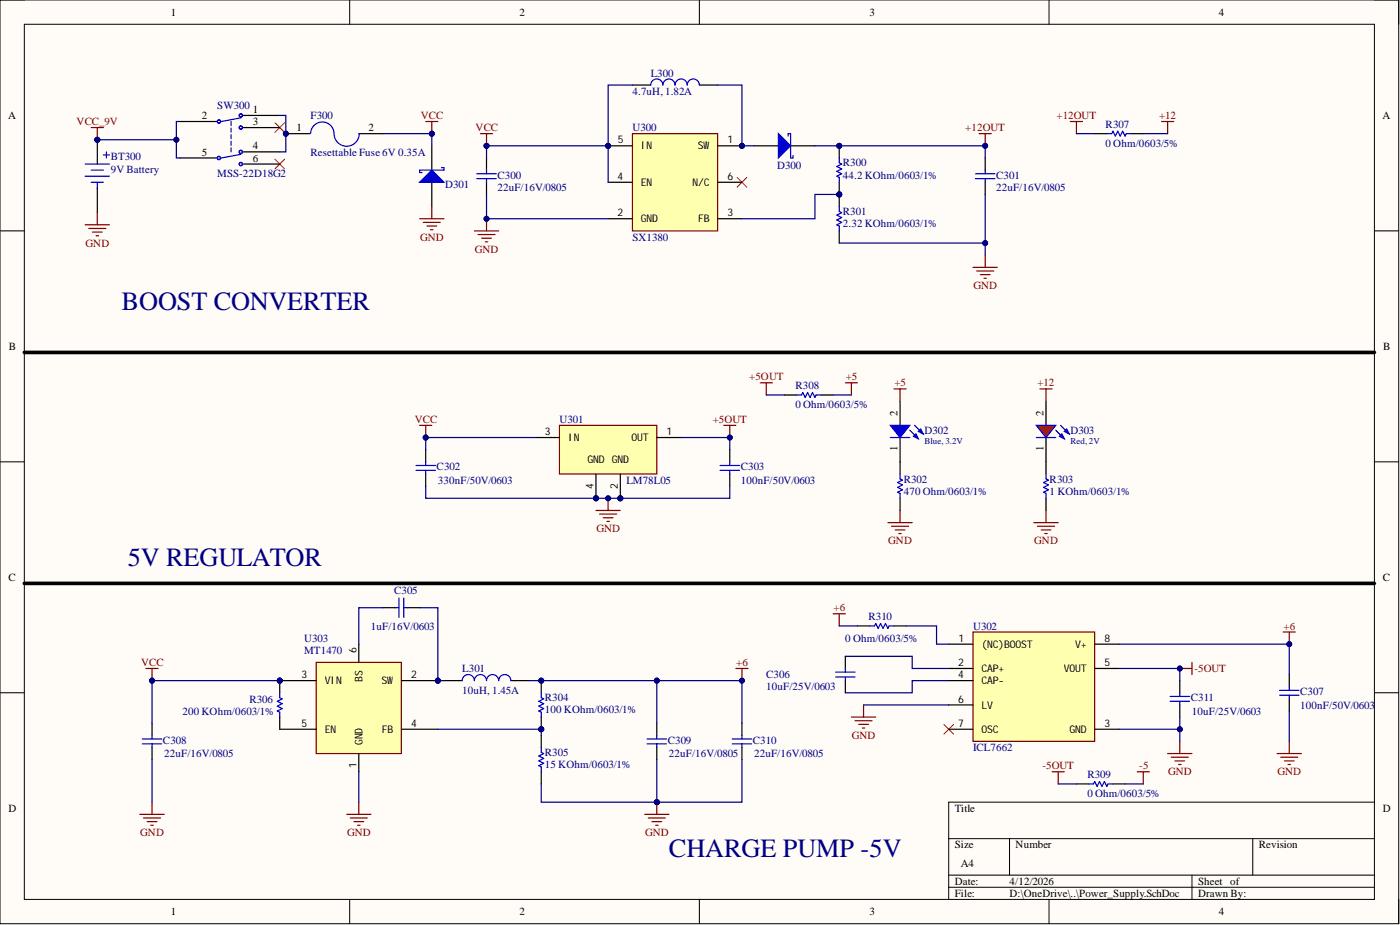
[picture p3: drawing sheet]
<svg xmlns="http://www.w3.org/2000/svg" width="292mm" height="193mm" viewBox="0 0 292 193" stroke-linecap="round" stroke-linejoin="round" font-family="sans-serif">
<defs><g id="words">
<g font-size="5.5" fill="#000080">
<text x="25.4" y="64.7">BOOST CONVERTER</text>
<text x="26.6" y="118">5V REGULATOR</text>
<text x="139.6" y="178.8">CHARGE PUMP -5V</text>
</g>
<g font-size="2.3">
<text x="35.6" y="3.3">1</text>
<text x="108.4" y="3.3">2</text>
<text x="181.4" y="3.3">3</text>
<text x="254.3" y="3.3">4</text>
<text x="52.8" y="23.6">1</text>
<text x="1.7" y="24.8">A</text>
<text x="42.1" y="24.8">2</text>
<text x="52.8" y="26.1">3</text>
<text x="61.8" y="27.4">1</text>
<text x="76.9" y="27.4">2</text>
<text x="288.5" y="24.8">A</text>
<text x="42.1" y="32.4">5</text>
<text x="52.8" y="31.2">4</text>
<text x="52.8" y="33.7">6</text>
<text x="1.9" y="73">B</text>
<text x="288.6" y="73">B</text>
<text x="187.3" y="86.7" transform="rotate(-90 187.3 86.7)">2</text>
<text x="217.7" y="86.7" transform="rotate(-90 217.7 86.7)">2</text>
<text x="187.3" y="94.2" transform="rotate(-90 187.3 94.2)">1</text>
<text x="217.7" y="94.2" transform="rotate(-90 217.7 94.2)">1</text>
<text x="1.8" y="121.2">C</text>
<text x="288.5" y="121.2">C</text>
<text x="1.8" y="169.4">D</text>
<text x="199.2" y="169.4">Title</text>
<text x="288.5" y="169.4">D</text>
<text x="199.2" y="177">Size</text>
<text x="211.9" y="177">Number</text>
<text x="262.7" y="177">Revision</text>
<text x="199.2" y="184.6">Date:</text>
<text x="200.5" y="180.8">A4</text>
<text x="210.6" y="184.6">4/12/2026</text>
<text x="250" y="184.6">Sheet of</text>
<text x="35.6" y="190.9">1</text>
<text x="108.4" y="190.9">2</text>
<text x="181.4" y="190.9">3</text>
<text x="199.2" y="187.1">File:</text>
<text x="210.6" y="187.1">D:\OneDrive\..\Power_Supply.SchDoc</text>
<text x="250" y="187.1">Drawn By:</text>
<text x="254.3" y="190.9">4</text>
</g>
<g font-size="2.3" fill="#000080">
<text x="135.8" y="16">L300</text>
<text x="45.3" y="22.8">SW300</text>
<text x="132" y="19.8">4.7uH, 1.82A</text>
<text x="64.8" y="24.9">F300</text>
<text x="132" y="27.4">U300</text>
<text x="230.7" y="26.6">R307</text>
<text x="23.1" y="36">9V Battery</text>
<text x="23.1" y="33.5">BT300</text>
<text x="64.8" y="32.5">Resettable Fuse 6V 0.35A</text>
<text x="162.2" y="35.2">D300</text>
<text x="175.9" y="34.7">R300</text>
<text x="230.7" y="30.7">0 Ohm/0603/5%</text>
<text x="45.3" y="37">MSS-22D18G2</text>
<text x="92.9" y="39.3">D301</text>
<text x="103.8" y="39.8">22uF/16V/0805</text>
<text x="103.8" y="37.3">C300</text>
<text x="175.9" y="37.3">44.2 KOhm/0603/1%</text>
<text x="207.8" y="39.8">22uF/16V/0805</text>
<text x="207.8" y="37.3">C301</text>
<text x="175.9" y="47.4">2.32 KOhm/0603/1%</text>
<text x="175.9" y="44.9">R301</text>
<text x="132" y="50.2">SX1380</text>
<text x="166" y="81.1">R308</text>
<text x="116.7" y="88.2">U301</text>
<text x="166" y="85.2">0 Ohm/0603/5%</text>
<text x="192.9" y="90.5">D302</text>
<text x="223.3" y="90.5">D303</text>
<text x="91.1" y="98.1">C302</text>
<text x="91.4" y="100.9">330nF/50V/0603</text>
<text x="130.7" y="100.9">LM78L05</text>
<text x="154.5" y="100.9">100nF/50V/0603</text>
<text x="154.5" y="98.1">C303</text>
<text x="188.6" y="100.7">R302</text>
<text x="219" y="100.7">R303</text>
<text x="188.6" y="103.2">470 Ohm/0603/1%</text>
<text x="219" y="103.2">1 KOhm/0603/1%</text>
<text x="82.2" y="124">C305</text>
<text x="77.4" y="131.3">1uF/16V/0603</text>
<text x="181.2" y="129.3">R310</text>
<text x="203" y="131.3">U302</text>
<text x="63.4" y="136.4">MT1470</text>
<text x="63.4" y="133.9">U303</text>
<text x="176.4" y="133.9">0 Ohm/0603/5%</text>
<text x="96.4" y="140.2">L301</text>
<text x="159.9" y="141.5">C306</text>
<text x="38.1" y="149.1">200 KOhm/0603/1%</text>
<text x="52" y="146.6">R306</text>
<text x="96.4" y="144.8">10uH, 1.45A</text>
<text x="113.7" y="148.8">100 KOhm/0603/1%</text>
<text x="113.7" y="146.3">R304</text>
<text x="159.9" y="144">10uF/25V/0603</text>
<text x="248.4" y="146.3">C311</text>
<text x="248.7" y="149.1">10uF/25V/0603</text>
<text x="271.3" y="147.8">100nF/50V/0603</text>
<text x="271.3" y="145">C307</text>
<text x="34" y="155.2">C308</text>
<text x="139.3" y="155.2">C309</text>
<text x="157.1" y="155.2">C310</text>
<text x="34.3" y="158">22uF/16V/0805</text>
<text x="113.7" y="160.2">15 KOhm/0603/1%</text>
<text x="113.7" y="157.7">R305</text>
<text x="139.6" y="158">22uF/16V/0805</text>
<text x="157.3" y="158">22uF/16V/0805</text>
<text x="203" y="156.7">ICL7662</text>
<text x="226.9" y="166.3">0 Ohm/0603/5%</text>
<text x="226.9" y="162.3">R309</text>
</g>
<g font-size="2.3" fill="#800000">
<text x="16" y="26.1">VCC_9V</text>
<text x="87.8" y="24.8">VCC</text>
<text x="99.2" y="27.4">VCC</text>
<text x="201.4" y="27.4">+12OUT</text>
<text x="220.4" y="24.8">+12OUT</text>
<text x="241.8" y="24.8">+12</text>
<text x="17.8" y="51.5">GND</text>
<text x="87.6" y="50.2">GND</text>
<text x="99.1" y="52.7">GND</text>
<text x="203.1" y="60.3">GND</text>
<text x="156.3" y="79.4">+5OUT</text>
<text x="176.5" y="79.4">+5</text>
<text x="186.6" y="80.6">+5</text>
<text x="216.5" y="80.6">+12</text>
<text x="86.5" y="88.2">VCC</text>
<text x="148.7" y="88.2">+5OUT</text>
<text x="124.4" y="111.1">GND</text>
<text x="185.3" y="113.6">GND</text>
<text x="215.8" y="113.6">GND</text>
<text x="173.9" y="127.5">+6</text>
<text x="267.8" y="131.3">+6</text>
<text x="29.4" y="138.9">VCC</text>
<text x="153.6" y="138.9">+6</text>
<text x="249.2" y="140.2">-5OUT</text>
<text x="177.7" y="154.2">GND</text>
<text x="217.5" y="160.5">-5OUT</text>
<text x="237.7" y="160.5">-5</text>
<text x="243.7" y="161.8">GND</text>
<text x="266.5" y="161.8">GND</text>
<text x="29.3" y="174.4">GND</text>
<text x="72.4" y="174.4">GND</text>
<text x="134.6" y="174.4">GND</text>
</g>
<g font-size="2.2">
<text x="128.9" y="29.9">5</text>
<text x="151.8" y="29.9">1</text>
<text x="133.7" y="31.2">IN</text>
<text x="145.6" y="31.2">SW</text>
<text x="128.8" y="37.5">4</text>
<text x="133.7" y="38.8">EN</text>
<text x="144.5" y="38.8">N/C</text>
<text x="151.8" y="37.5">6</text>
<text x="128.8" y="45.1">2</text>
<text x="133.7" y="46.4">GND</text>
<text x="145.7" y="46.4">FB</text>
<text x="151.8" y="45.1">3</text>
<text x="113.7" y="90.8">3</text>
<text x="118.5" y="92">IN</text>
<text x="131.8" y="92">OUT</text>
<text x="139.1" y="90.8">1</text>
<text x="122.6" y="96.6">GND GND</text>
<text x="123.8" y="102" transform="rotate(-90 123.8 102)">4</text>
<text x="128.9" y="102" transform="rotate(-90 128.9 102)">2</text>
<text x="74.4" y="136.2" transform="rotate(-90 74.4 136.2)">6</text>
<text x="200" y="133.9">1</text>
<text x="204.8" y="135.1">(NC)BOOST</text>
<text x="224.3" y="135.1">V+</text>
<text x="230.4" y="133.9">8</text>
<text x="62.9" y="141.5">3</text>
<text x="67.8" y="142.8">VIN</text>
<text x="75.6" y="142.2" transform="rotate(-90 75.6 142.2)">BS</text>
<text x="79.6" y="142.8">SW</text>
<text x="85.8" y="141.5">2</text>
<text x="199.9" y="138.9">2</text>
<text x="199.9" y="141.5">4</text>
<text x="204.8" y="140.2">CAP+</text>
<text x="204.8" y="142.8">CAP-</text>
<text x="222" y="140.2">VOUT</text>
<text x="230.4" y="138.9">5</text>
<text x="199.9" y="146.6">6</text>
<text x="204.8" y="147.8">LV</text>
<text x="62.9" y="151.6">5</text>
<text x="67.8" y="152.9">EN</text>
<text x="75.6" y="155.4" transform="rotate(-90 75.6 155.4)">GND</text>
<text x="79.7" y="152.9">FB</text>
<text x="85.8" y="151.6">4</text>
<text x="199.9" y="151.6">7</text>
<text x="204.8" y="152.9">OSC</text>
<text x="223.1" y="152.9">GND</text>
<text x="230.4" y="151.6">3</text>
<text x="74.4" y="160.2" transform="rotate(-90 74.4 160.2)">1</text>
</g>
<g font-size="1.9" fill="#000080">
<text x="192.9" y="92.6">Blue, 3.2V</text>
<text x="223.3" y="92.6">Red, 2V</text>
</g>
</g></defs>
<path d="M0 0h291.8v192.7h-291.8z" fill-rule="evenodd" fill="#fffcf8"/>
<path d="M0 0h291.8v192.7h-291.8z" fill="none" stroke="#000" stroke-width=".21"/>
<path d="M5.1 5.1h281.7v182.5h-281.7z" fill-rule="evenodd" fill="#fffcf8"/>
<g fill="none" stroke="#000" stroke-width=".21">
<path d="M0 0h5.1M73 0v5.1M145.9 0v5.1M218.9 0v5.1M286.8 0h5v5.1M5.1 5.1h281.7v182.5h-281.7zM0 48.2h5.1M286.8 48.2h5M0 96.3h5.1M286.8 96.3h5M0 144.5h5.1M286.8 144.5h5"/>
<path d="M197.9 175h88.9M210.6 175v7.6M261.4 175v7.6M286.8 167.3h-88.9v20.3M73 187.6v5.1M145.9 187.6v5.1M197.9 182.6h88.9M197.9 185.1h88.9M218.9 187.6v5.1M248.7 182.6v5M291.8 187.6v5.1"/>
</g>
<path d="M187.8 83.7v5M187.8 91.3v5" fill="none" stroke="#000" stroke-width=".25"/>
<path d="M185.8 88.7h4l-2 2.6z" fill="#00f"/>
<path d="M185.8 88.7h4l-2 2.6zM185.8 91.3h4M189.8 89.8l1.8 1.7M190.8 88.7l1.8 1.8" fill="none" stroke="#00f" stroke-width=".25"/>
<path d="M191.6 90l.5-.5 .5 1z" fill="#00f"/>
<path d="M191.6 90l.5-.5 .5 1z" fill="none" stroke="#00f" stroke-width=".25"/>
<path d="M190.6 91l.5-.5 .5 1z" fill="#00f"/>
<path d="M187.8 98.9v1l.5 .3-1 .5 1 .5-1 .5 1 .5-1 .5 .5 .2v1.1M190.6 91l.5-.5 .5 1z" fill="none" stroke="#00f" stroke-width=".25"/>
<g fill="none" stroke="#800000" stroke-width=".25">
<path d="M186.5 81.1h2.6M187.8 81.1v2.6M217 81.1h2.5M218.2 81.1v2.6M185.3 109h5M186 109.8h3.6M186.8 110.5h2M187.5 111.3h.5M187.8 106.5v2.5M215.7 109h5.1M216.5 109.8h3.5M217.2 110.5h2.1"/>
<path d="M218 111.3h.5M218.2 106.5v2.5"/>
</g>
<path d="M187.8 96.3v2.6M218.2 83.7v5M218.2 91.3v5M187.8 104v2.5" fill="none" stroke="#000" stroke-width=".25"/>
<path d="M216.2 88.7h4.1l-2.1 2.6z" fill="#f00"/>
<path d="M216.2 88.7h4.1l-2.1 2.6zM216.2 91.3h4.1M220.3 89.8l1.7 1.7M221.3 88.7l1.8 1.8" fill="none" stroke="#00f" stroke-width=".25"/>
<path d="M222 90l.6-.5 .5 1z" fill="#00f"/>
<path d="M222 90l.6-.5 .5 1z" fill="none" stroke="#00f" stroke-width=".25"/>
<path d="M221 91l.5-.5 .5 1z" fill="#00f"/>
<path d="M218.2 98.9v1l.6 .3-1.1 .5 1.1 .5-1.1 .5 1.1 .5-1.1 .5 .5 .2v1.1M221 91l.5-.5 .5 1z" fill="none" stroke="#00f" stroke-width=".25"/>
<path d="M218.2 96.3v2.6M218.2 104v2.5" fill="none" stroke="#000" stroke-width=".25"/>
<path d="M246.2 139.5h2.5M248.7 138.2v2.5M177.6 149.6h5.1M178.4 150.4h3.6M179.2 151.1h2M179.9 151.9h.5M180.2 147.1v2.5M243.6 157.2h5.1M244.4 158h3.5M245.1 158.7h2.1M245.9 159.5h.5M246.2 154.7v2.5" fill="none" stroke="#800000" stroke-width=".25"/>
<path d="M196.9 151.1l2.1 2M199 151.1l-2.1 2" fill="none" stroke="#f00" stroke-width=".21"/>
<circle cx="246.2" cy="139.5" r=".51" fill="#000080"/>
<circle cx="246.2" cy="139.5" r=".51" fill="none" stroke="#000080" stroke-width=".21"/>
<path d="M5.1 73.5h281.7M5.1 121.7h281.7" fill="none" stroke="#000" stroke-width=".76"/>
<path d="M135.8 17.7a1.27 1.27 0 0 1 1.2-1.2 1.27 1.27 0 0 1 1.3 1.2 1.27 1.27 0 0 1 1.3-1.2 1.27 1.27 0 0 1 1.2 1.2 1.27 1.27 0 0 1 1.3-1.2 1.27 1.27 0 0 1 1.3 1.2 1.27 1.27 0 0 1 1.2-1.2 1.27 1.27 0 0 1 1.3 1.2" fill="none" stroke="#00f" stroke-width=".25"/>
<path d="M132 17.7h3.8M145.9 17.7h3.8M157.3 30.4h5.1M165 30.4h5" fill="none" stroke="#000" stroke-width=".25"/>
<path d="M153.8 37l2 2M155.8 37l-2 2" fill="none" stroke="#f00" stroke-width=".21"/>
<path d="M162.4 27.9l2.6 2.5-2.6 2.6z" fill="#00f"/>
<path d="M162.4 27.9l2.6 2.5-2.6 2.6zM164.4 28.4v-.5h.6v5.1h.5v-.6" fill="none" stroke="#00f" stroke-width=".25"/>
<path d="M99 48.2h5M99.7 48.9h3.6M100.5 49.7h2M101.3 50.5h.5M101.5 45.6v2.6" fill="none" stroke="#800000" stroke-width=".25"/>
<circle cx="101.5" cy="45.6" r=".51" fill="#000080"/>
<circle cx="101.5" cy="45.6" r=".51" fill="none" stroke="#000080" stroke-width=".21"/>
<path d="M203 55.8h5.1M203.8 56.5h3.5M204.5 57.3h2.1M205.3 58.1h.5M205.6 53.2v2.6" fill="none" stroke="#800000" stroke-width=".25"/>
<circle cx="175.1" cy="40.6" r=".51" fill="#000080"/>
<circle cx="175.1" cy="40.6" r=".51" fill="none" stroke="#000080" stroke-width=".21"/>
<path d="M175.1 40.6v2.5" fill="none" stroke="#000" stroke-width=".25"/>
<circle cx="175.1" cy="40.6" r=".51" fill="#000080"/>
<circle cx="175.1" cy="40.6" r=".51" fill="none" stroke="#000080" stroke-width=".21"/>
<path d="M175.1 48.2v2.5" fill="none" stroke="#000" stroke-width=".25"/>
<path d="M175.1 43.1v1l.5 .3-1 .5 1 .5-1 .5 1 .5-1 .5 .5 .3v1" fill="none" stroke="#00f" stroke-width=".25"/>
<circle cx="175.1" cy="30.4" r=".51" fill="#000080"/>
<circle cx="175.1" cy="30.4" r=".51" fill="none" stroke="#000080" stroke-width=".21"/>
<circle cx="175.1" cy="40.6" r=".51" fill="#000080"/>
<circle cx="175.1" cy="40.6" r=".51" fill="none" stroke="#000080" stroke-width=".21"/>
<path d="M175.1 30.4v2.6" fill="none" stroke="#000" stroke-width=".25"/>
<circle cx="175.1" cy="30.4" r=".51" fill="#000080"/>
<circle cx="175.1" cy="30.4" r=".51" fill="none" stroke="#000080" stroke-width=".21"/>
<path d="M175.1 38v2.6" fill="none" stroke="#000" stroke-width=".25"/>
<circle cx="175.1" cy="40.6" r=".51" fill="#000080"/>
<circle cx="175.1" cy="40.6" r=".51" fill="none" stroke="#000080" stroke-width=".21"/>
<path d="M175.1 33v1l.5 .2-1 .5 1 .5-1 .5 1 .6-1 .5 .5 .2v1" fill="none" stroke="#00f" stroke-width=".25"/>
<circle cx="20.3" cy="29.2" r=".51" fill="#000080"/>
<circle cx="20.3" cy="29.2" r=".51" fill="none" stroke="#000080" stroke-width=".21"/>
<path d="M17.8 34.2h5M17.8 36.8h5M19 35.5h2.6M19 38h2.6M20.3 38v1.3M21.6 32.3h1.2M22.2 31.7v1.3" fill="none" stroke="#00f" stroke-width=".25"/>
<path d="M20.3 29.2v5" fill="none" stroke="#000" stroke-width=".25"/>
<circle cx="20.3" cy="29.2" r=".51" fill="#000080"/>
<circle cx="20.3" cy="29.2" r=".51" fill="none" stroke="#000080" stroke-width=".21"/>
<path d="M20.3 39.3v5.1" fill="none" stroke="#000" stroke-width=".25"/>
<path d="M19 26.6h2.6M20.3 26.6v2.6M17.8 46.9h5M18.5 47.7h3.6M19.3 48.4h2M20 49.2h.6M20.3 44.4v2.5" fill="none" stroke="#800000" stroke-width=".25"/>
<circle cx="20.3" cy="29.2" r=".51" fill="#000080"/>
<circle cx="20.3" cy="29.2" r=".51" fill="none" stroke="#000080" stroke-width=".21"/>
<path d="M100.2 27.9h2.6M101.5 27.9v2.5" fill="none" stroke="#800000" stroke-width=".25"/>
<circle cx="101.5" cy="30.4" r=".51" fill="#000080"/>
<circle cx="101.5" cy="30.4" r=".51" fill="none" stroke="#000080" stroke-width=".21"/>
<path d="M30.5 139.5h2.5M31.7 139.5v2.5" fill="none" stroke="#800000" stroke-width=".25"/>
<circle cx="31.7" cy="142" r=".51" fill="#000080"/>
<circle cx="31.7" cy="142" r=".51" fill="none" stroke="#000080" stroke-width=".21"/>
<path d="M79.9 126.8h2.6M85 126.8h2.6M31.7 150.9v2.5M31.7 155.9v2.6M92.6 142h3.8M106.6 142h3.8M137 150.9v2.5M137 155.9v2.6M154.8 150.9v2.5M154.8 155.9v2.6" fill="none" stroke="#000" stroke-width=".25"/>
<g fill="none" stroke="#00f" stroke-width=".25">
<path d="M82.5 126.8h.7M83.2 124.7v4.1M84.3 124.7v4.1M84.3 126.8h.7M29.7 154.2h4.1M29.7 155.2h4.1M31.7 153.4v.8M31.7 155.2v.7M96.4 142a1.27 1.27 0 0 1 1.3-1.3 1.27 1.27 0 0 1 1.3 1.3 1.27 1.27 0 0 1 1.2-1.3 1.27 1.27 0 0 1 1.3 1.3 1.27 1.27 0 0 1 1.3-1.3 1.27 1.27 0 0 1 1.2 1.3 1.27 1.27 0 0 1 1.3-1.3 1.27 1.27 0 0 1 1.3 1.3M135 154.2h4.1M135 155.2h4.1M137 153.4v.8"/>
<path d="M137 155.2v.7M152.8 154.2h4M152.8 155.2h4M154.8 153.4v.8M154.8 155.2v.7"/>
</g>
<g fill="none" stroke="#800000" stroke-width=".25">
<path d="M29.2 169.9h5.1M29.9 170.6h3.6M30.7 171.4h2M31.5 172.2h.5M31.7 167.3v2.6M72.3 169.9h5.1M73.1 170.6h3.5M73.8 171.4h2.1M74.6 172.2h.5M74.9 167.3v2.6M134.5 169.9h5.1M135.3 170.6h3.5"/>
<path d="M136 171.4h2.1M136.8 172.2h.5M137 167.3v2.6"/>
</g>
<circle cx="137" cy="167.3" r=".51" fill="#000080"/>
<circle cx="137" cy="167.3" r=".51" fill="none" stroke="#000080" stroke-width=".21"/>
<circle cx="112.9" cy="142" r=".51" fill="#000080"/>
<circle cx="112.9" cy="142" r=".51" fill="none" stroke="#000080" stroke-width=".21"/>
<circle cx="112.9" cy="152.1" r=".51" fill="#000080"/>
<circle cx="112.9" cy="152.1" r=".51" fill="none" stroke="#000080" stroke-width=".21"/>
<path d="M112.9 142v2.5" fill="none" stroke="#000" stroke-width=".25"/>
<circle cx="112.9" cy="142" r=".51" fill="#000080"/>
<circle cx="112.9" cy="142" r=".51" fill="none" stroke="#000080" stroke-width=".21"/>
<path d="M112.9 149.6v2.5" fill="none" stroke="#000" stroke-width=".25"/>
<circle cx="112.9" cy="152.1" r=".51" fill="#000080"/>
<circle cx="112.9" cy="152.1" r=".51" fill="none" stroke="#000080" stroke-width=".21"/>
<path d="M112.9 144.5v1l.5 .3-1 .5 1 .5-1 .5 1 .5-1 .5 .5 .3v1M112.9 155.9v1.1l.5 .2-1 .5 1 .5-1 .5 1 .5-1 .5 .5 .3v1" fill="none" stroke="#00f" stroke-width=".25"/>
<path d="M112.9 153.4v2.5M112.9 161v2.5" fill="none" stroke="#000" stroke-width=".25"/>
<path d="M153.5 139.5h2.6M154.8 139.5v2.5" fill="none" stroke="#800000" stroke-width=".25"/>
<circle cx="154.8" cy="142" r=".51" fill="#000080"/>
<circle cx="154.8" cy="142" r=".51" fill="none" stroke="#000080" stroke-width=".21"/>
<path d="M267.7 131.8h2.6M269 131.8v2.6" fill="none" stroke="#800000" stroke-width=".25"/>
<circle cx="269" cy="134.4" r=".51" fill="#000080"/>
<circle cx="269" cy="134.4" r=".51" fill="none" stroke="#000080" stroke-width=".21"/>
<path d="M90.1 30.4v5.1M90.1 38v5.1" fill="none" stroke="#000" stroke-width=".25"/>
<path d="M87.6 38l2.5-2.5 2.5 2.5z" fill="#00f"/>
<path d="M87.6 38l2.5-2.5 2.5 2.5zM92.1 35h.5v.5h-5v.5h.5" fill="none" stroke="#00f" stroke-width=".25"/>
<path d="M87.6 45.6h5M88.3 46.4h3.6M89.1 47.2h2M89.8 47.9h.5M90.1 43.1v2.5" fill="none" stroke="#800000" stroke-width=".25"/>
<circle cx="58.4" cy="142" r=".51" fill="#000080"/>
<circle cx="58.4" cy="142" r=".51" fill="none" stroke="#000080" stroke-width=".21"/>
<path d="M58.4 142v2.5" fill="none" stroke="#000" stroke-width=".25"/>
<circle cx="58.4" cy="142" r=".51" fill="#000080"/>
<circle cx="58.4" cy="142" r=".51" fill="none" stroke="#000080" stroke-width=".21"/>
<path d="M176.4 136.9v2.6M58.4 149.6v2.5M176.4 142v2.5M246.2 142v2.5M246.2 147.1v2.5M269 140.7v2.6M269 145.8v2.5" fill="none" stroke="#000" stroke-width=".25"/>
<g fill="none" stroke="#00f" stroke-width=".25">
<path d="M176.4 139.5v.7M58.4 144.5v1l.5 .3-1 .5 1 .5-1 .5 1 .5-1 .5 .5 .3v1M174.3 140.2h4.1M174.3 141.2h4.1M176.4 141.2v.8M244.1 145.3h4.1M244.1 146.3h4.1M246.2 144.5v.8M246.2 146.3v.8M267 145h4M267 144h4M269 143.3v.7"/>
<path d="M269 145v.8"/>
</g>
<path d="M266.5 157.2h5M267.2 158h3.6M268 158.7h2M268.7 159.5h.6M269 154.7v2.5" fill="none" stroke="#800000" stroke-width=".25"/>
<path d="M57.4 25.6l2 2M57.4 33.2l2 2M59.4 25.6l-2 2M59.4 33.2l-2 2" fill="none" stroke="#f00" stroke-width=".21"/>
<circle cx="129.4" cy="104" r=".51" fill="#000080"/>
<circle cx="129.4" cy="104" r=".51" fill="none" stroke="#000080" stroke-width=".21"/>
<circle cx="124.3" cy="104" r=".51" fill="#000080"/>
<circle cx="124.3" cy="104" r=".51" fill="none" stroke="#000080" stroke-width=".21"/>
<path d="M116.7 88.7h20.3v10.2h-20.3z" fill-rule="evenodd" fill="#ffffb0"/>
<path d="M116.7 88.7h20.3v10.2h-20.3z" fill="none" stroke="#800000" stroke-width=".25"/>
<path d="M111.7 91.3h5M129.4 98.9v5.1M137 91.3h5.1" fill="none" stroke="#000" stroke-width=".25"/>
<circle cx="129.4" cy="104" r=".51" fill="#000080"/>
<circle cx="129.4" cy="104" r=".51" fill="none" stroke="#000080" stroke-width=".21"/>
<path d="M124.3 98.9v5.1" fill="none" stroke="#000" stroke-width=".25"/>
<circle cx="124.3" cy="104" r=".51" fill="#000080"/>
<circle cx="124.3" cy="104" r=".51" fill="none" stroke="#000080" stroke-width=".21"/>
<path d="M87.6 88.7h2.5M88.8 88.7v2.6" fill="none" stroke="#800000" stroke-width=".25"/>
<circle cx="88.8" cy="91.3" r=".51" fill="#000080"/>
<circle cx="88.8" cy="91.3" r=".51" fill="none" stroke="#000080" stroke-width=".21"/>
<path d="M88.8 93.8v2.5M88.8 98.9v2.5M152.3 93.8v2.5M152.3 98.9v2.5" fill="none" stroke="#000" stroke-width=".25"/>
<path d="M86.8 97.1h4M86.8 98.1h4M88.8 96.3v.8M88.8 98.1v.8M150.2 97.1h4.1M150.2 98.1h4.1M152.3 96.3v.8M152.3 98.1v.8" fill="none" stroke="#00f" stroke-width=".25"/>
<path d="M124.3 106.5h5.1M125.1 107.3h3.6M125.9 108h2M126.6 108.8h.5M126.9 104v2.5" fill="none" stroke="#800000" stroke-width=".25"/>
<circle cx="126.9" cy="104" r=".51" fill="#000080"/>
<circle cx="126.9" cy="104" r=".51" fill="none" stroke="#000080" stroke-width=".21"/>
<path d="M158.6 79.9h2.5M159.9 79.9v2.5M176.4 79.9h2.5M177.6 79.9v2.5M151 88.7h2.5M152.3 88.7v2.6" fill="none" stroke="#800000" stroke-width=".25"/>
<circle cx="152.3" cy="91.3" r=".51" fill="#000080"/>
<circle cx="152.3" cy="91.3" r=".51" fill="none" stroke="#000080" stroke-width=".21"/>
<path d="M204.3 27.9h2.5M205.6 27.9v2.5M223.3 25.3h2.6M224.6 25.3v2.6M242.4 25.3h2.5M243.6 25.3v2.6M219.5 161h2.5M220.8 161v2.5M237.3 161h2.5M238.5 161v2.5" fill="none" stroke="#800000" stroke-width=".25"/>
<circle cx="205.6" cy="30.4" r=".51" fill="#000080"/>
<circle cx="205.6" cy="30.4" r=".51" fill="none" stroke="#000080" stroke-width=".21"/>
<circle cx="126.9" cy="30.4" r=".51" fill="#000080"/>
<circle cx="126.9" cy="30.4" r=".51" fill="none" stroke="#000080" stroke-width=".21"/>
<circle cx="154.8" cy="30.4" r=".51" fill="#000080"/>
<circle cx="154.8" cy="30.4" r=".51" fill="none" stroke="#000080" stroke-width=".21"/>
<path d="M132 27.9h17.7v20.3h-17.7z" fill-rule="evenodd" fill="#ffffb0"/>
<path d="M132 27.9h17.7v20.3h-17.7z" fill="none" stroke="#800000" stroke-width=".25"/>
<path d="M126.9 30.4h5.1" fill="none" stroke="#000" stroke-width=".25"/>
<circle cx="126.9" cy="30.4" r=".51" fill="#000080"/>
<circle cx="126.9" cy="30.4" r=".51" fill="none" stroke="#000080" stroke-width=".21"/>
<path d="M126.9 38h5.1M149.7 30.4h5.1M126.9 45.6h5.1" fill="none" stroke="#000" stroke-width=".25"/>
<circle cx="154.8" cy="30.4" r=".51" fill="#000080"/>
<circle cx="154.8" cy="30.4" r=".51" fill="none" stroke="#000080" stroke-width=".21"/>
<path d="M149.7 38h5.1M149.7 45.6h5.1" fill="none" stroke="#000" stroke-width=".25"/>
<path d="M203 131.8h25.4v22.9h-25.4z" fill-rule="evenodd" fill="#ffffb0"/>
<path d="M203 131.8h25.4v22.9h-25.4z" fill="none" stroke="#800000" stroke-width=".25"/>
<path d="M197.9 134.4h5.1M197.9 139.5h5.1M228.4 134.4h5.1M228.4 139.5h5.1M197.9 142h5.1M197.9 147.1h5.1M197.9 152.1h5.1M228.4 152.1h5.1" fill="none" stroke="#000" stroke-width=".25"/>
<circle cx="91.4" cy="142" r=".51" fill="#000080"/>
<circle cx="91.4" cy="142" r=".51" fill="none" stroke="#000080" stroke-width=".21"/>
<circle cx="58.4" cy="142" r=".51" fill="#000080"/>
<circle cx="58.4" cy="142" r=".51" fill="none" stroke="#000080" stroke-width=".21"/>
<path d="M66 138.2h17.7v19h-17.7z" fill-rule="evenodd" fill="#ffffb0"/>
<path d="M66 138.2h17.7v19h-17.7z" fill="none" stroke="#800000" stroke-width=".25"/>
<path d="M74.9 157.2v3.8M83.7 142h7.7" fill="none" stroke="#000" stroke-width=".25"/>
<circle cx="91.4" cy="142" r=".51" fill="#000080"/>
<circle cx="91.4" cy="142" r=".51" fill="none" stroke="#000080" stroke-width=".21"/>
<path d="M58.4 142h7.6" fill="none" stroke="#000" stroke-width=".25"/>
<circle cx="58.4" cy="142" r=".51" fill="#000080"/>
<circle cx="58.4" cy="142" r=".51" fill="none" stroke="#000080" stroke-width=".21"/>
<path d="M74.9 134.4v3.8M58.4 152.1h7.6M83.7 152.1h7.7" fill="none" stroke="#000" stroke-width=".25"/>
<path d="M88.8 25.3h2.6M90.1 25.3v2.6" fill="none" stroke="#800000" stroke-width=".25"/>
<circle cx="90.1" cy="27.9" r=".51" fill="#000080"/>
<circle cx="90.1" cy="27.9" r=".51" fill="none" stroke="#000080" stroke-width=".21"/>
<path d="M228.4 27.9h2.5M236 27.9h2.5M163.7 82.4h2.5M171.3 82.4h2.5M224.6 163.5h2.5M232.2 163.5h2.5" fill="none" stroke="#000" stroke-width=".25"/>
<path d="M230.9 27.9h1l.3-.5 .5 1 .5-1 .5 1 .5-1 .5 1 .3-.5h1M166.2 82.4h1l.3-.5 .5 1 .5-1 .5 1 .5-1 .5 1 .3-.5h1M227.1 163.5h1l.3-.5 .5 1.1 .5-1.1 .5 1.1 .5-1.1 .5 1.1 .3-.6h1" fill="none" stroke="#00f" stroke-width=".25"/>
<circle cx="59.6" cy="27.9" r=".51" fill="#000080"/>
<circle cx="59.6" cy="27.9" r=".51" fill="none" stroke="#000080" stroke-width=".21"/>
<path d="M59.6 27.9h5.1" fill="none" stroke="#000" stroke-width=".25"/>
<circle cx="59.6" cy="27.9" r=".51" fill="#000080"/>
<circle cx="59.6" cy="27.9" r=".51" fill="none" stroke="#000080" stroke-width=".21"/>
<g fill="none" stroke="#000" stroke-width=".25">
<path d="M37.6 25.3h7.6M37.6 33h7.6M50.8 24.1h7.6M50.8 31.7h7.6M50.8 26.6h7.6M50.8 34.2h7.6M74.9 27.9h5M101.5 33v2.5M101.5 38v2.6M205.6 33v2.5M205.6 38v2.6M178.9 130.6h2.5"/>
<path d="M186.5 130.6h2.6"/>
</g>
<g fill="none" stroke="#00f" stroke-width=".25">
<path d="M48.2 25.3v.9M48.2 26.7v.9M48.2 28.1v.8M48.2 29.5v.8M48.2 30.8v.9M50.2 32.2l-4 .8M50.2 24.6l-4 .7M64.8 27.8a2.44 2.44 0 0 1 2.5-2.4 2.44 2.44 0 0 1 2.4 2.5M75 27.8a2.63 2.63 0 0 1-2.6 2.7 2.63 2.63 0 0 1-2.7-2.6M99.5 36.3h4M99.5 37.3h4M101.5 35.5v.8"/>
<path d="M101.5 37.3v.7M203.5 36.3h4.1M203.5 37.3h4.1M205.6 35.5v.8M205.6 37.3v.7M181.4 130.6h1.1l.2-.5 .5 1 .5-1 .5 1 .5-1 .6 1 .2-.5h1"/>
<circle cx="45.7" cy="25.4" r=".34"/>
<circle cx="45.7" cy="33" r=".34"/>
<circle cx="50.2" cy="24.1" r=".34"/>
<circle cx="50.2" cy="34.2" r=".34"/>
<circle cx="50.2" cy="26.6" r=".34"/>
<circle cx="50.2" cy="31.7" r=".34"/>
</g>
<path d="M173.8 128h2.6M175.1 128v2.6" fill="none" stroke="#800000" stroke-width=".25"/>
<path d="M176.4 136.9h13.9v2.6h7.6M233.5 139.5h12.7v2.5M180.2 147.1h17.7M197.9 142h-7.6v2.5h-13.9" fill="none" stroke="#000080" stroke-width=".25"/>
<circle cx="246.2" cy="139.5" r=".51" fill="#000080"/>
<circle cx="246.2" cy="139.5" r=".51" fill="none" stroke="#000080" stroke-width=".21"/>
<path d="M246.2 149.6v2.5h-12.7" fill="none" stroke="#000080" stroke-width=".25"/>
<circle cx="246.2" cy="152.1" r=".51" fill="#000080"/>
<circle cx="246.2" cy="152.1" r=".51" fill="none" stroke="#000080" stroke-width=".21"/>
<path d="M246.2 152.1v2.6" fill="none" stroke="#000080" stroke-width=".25"/>
<circle cx="246.2" cy="152.1" r=".51" fill="#000080"/>
<circle cx="246.2" cy="152.1" r=".51" fill="none" stroke="#000080" stroke-width=".21"/>
<path d="M132 17.7h-5.1v20.3" fill="none" stroke="#000080" stroke-width=".25"/>
<circle cx="126.9" cy="30.4" r=".51" fill="#000080"/>
<circle cx="126.9" cy="30.4" r=".51" fill="none" stroke="#000080" stroke-width=".21"/>
<path d="M101.5 40.6v5h25.4" fill="none" stroke="#000080" stroke-width=".25"/>
<circle cx="101.5" cy="45.6" r=".51" fill="#000080"/>
<circle cx="101.5" cy="45.6" r=".51" fill="none" stroke="#000080" stroke-width=".21"/>
<path d="M170 30.4h35.6v2.6" fill="none" stroke="#000080" stroke-width=".25"/>
<circle cx="175.1" cy="30.4" r=".51" fill="#000080"/>
<circle cx="175.1" cy="30.4" r=".51" fill="none" stroke="#000080" stroke-width=".21"/>
<circle cx="205.6" cy="30.4" r=".51" fill="#000080"/>
<circle cx="205.6" cy="30.4" r=".51" fill="none" stroke="#000080" stroke-width=".21"/>
<path d="M205.6 40.6v12.6" fill="none" stroke="#000080" stroke-width=".25"/>
<circle cx="205.6" cy="50.7" r=".51" fill="#000080"/>
<circle cx="205.6" cy="50.7" r=".51" fill="none" stroke="#000080" stroke-width=".21"/>
<path d="M175.1 50.7h30.5" fill="none" stroke="#000080" stroke-width=".25"/>
<circle cx="205.6" cy="50.7" r=".51" fill="#000080"/>
<circle cx="205.6" cy="50.7" r=".51" fill="none" stroke="#000080" stroke-width=".21"/>
<path d="M175.1 40.6h-5.1v5h-15.2" fill="none" stroke="#000080" stroke-width=".25"/>
<circle cx="175.1" cy="40.6" r=".51" fill="#000080"/>
<circle cx="175.1" cy="40.6" r=".51" fill="none" stroke="#000080" stroke-width=".21"/>
<path d="M101.5 30.4v2.6" fill="none" stroke="#000080" stroke-width=".25"/>
<circle cx="101.5" cy="30.4" r=".51" fill="#000080"/>
<circle cx="101.5" cy="30.4" r=".51" fill="none" stroke="#000080" stroke-width=".21"/>
<path d="M149.7 17.7h5.1v12.7h2.5" fill="none" stroke="#000080" stroke-width=".25"/>
<circle cx="154.8" cy="30.4" r=".51" fill="#000080"/>
<circle cx="154.8" cy="30.4" r=".51" fill="none" stroke="#000080" stroke-width=".21"/>
<path d="M101.5 30.4h25.4" fill="none" stroke="#000080" stroke-width=".25"/>
<circle cx="126.9" cy="30.4" r=".51" fill="#000080"/>
<circle cx="126.9" cy="30.4" r=".51" fill="none" stroke="#000080" stroke-width=".21"/>
<circle cx="101.5" cy="30.4" r=".51" fill="#000080"/>
<circle cx="101.5" cy="30.4" r=".51" fill="none" stroke="#000080" stroke-width=".21"/>
<path d="M79.9 126.8h-5v7.6M87.6 126.8h3.8v15.2" fill="none" stroke="#000080" stroke-width=".25"/>
<circle cx="91.4" cy="142" r=".51" fill="#000080"/>
<circle cx="91.4" cy="142" r=".51" fill="none" stroke="#000080" stroke-width=".21"/>
<path d="M31.7 142v8.9M74.9 161v6.3" fill="none" stroke="#000080" stroke-width=".25"/>
<circle cx="31.7" cy="142" r=".51" fill="#000080"/>
<circle cx="31.7" cy="142" r=".51" fill="none" stroke="#000080" stroke-width=".21"/>
<path d="M31.7 158.5v8.8M112.9 163.5v3.8h24.1" fill="none" stroke="#000080" stroke-width=".25"/>
<circle cx="137" cy="167.3" r=".51" fill="#000080"/>
<circle cx="137" cy="167.3" r=".51" fill="none" stroke="#000080" stroke-width=".21"/>
<path d="M91.4 152.1h21.5" fill="none" stroke="#000080" stroke-width=".25"/>
<circle cx="112.9" cy="152.1" r=".51" fill="#000080"/>
<circle cx="112.9" cy="152.1" r=".51" fill="none" stroke="#000080" stroke-width=".21"/>
<path d="M31.7 142h26.7" fill="none" stroke="#000080" stroke-width=".25"/>
<circle cx="31.7" cy="142" r=".51" fill="#000080"/>
<circle cx="31.7" cy="142" r=".51" fill="none" stroke="#000080" stroke-width=".21"/>
<circle cx="58.4" cy="142" r=".51" fill="#000080"/>
<circle cx="58.4" cy="142" r=".51" fill="none" stroke="#000080" stroke-width=".21"/>
<path d="M233.5 134.4h35.5v6.3M269 148.3v6.4" fill="none" stroke="#000080" stroke-width=".25"/>
<circle cx="269" cy="134.4" r=".51" fill="#000080"/>
<circle cx="269" cy="134.4" r=".51" fill="none" stroke="#000080" stroke-width=".21"/>
<path d="M37.6 25.3h-.8v7.7h.8" fill="none" stroke="#000080" stroke-width=".25"/>
<circle cx="36.8" cy="29.2" r=".51" fill="#000080"/>
<circle cx="36.8" cy="29.2" r=".51" fill="none" stroke="#000080" stroke-width=".21"/>
<path d="M88.8 91.3h22.9" fill="none" stroke="#000080" stroke-width=".25"/>
<circle cx="88.8" cy="91.3" r=".51" fill="#000080"/>
<circle cx="88.8" cy="91.3" r=".51" fill="none" stroke="#000080" stroke-width=".21"/>
<path d="M88.8 91.3v2.5" fill="none" stroke="#000080" stroke-width=".25"/>
<circle cx="88.8" cy="91.3" r=".51" fill="#000080"/>
<circle cx="88.8" cy="91.3" r=".51" fill="none" stroke="#000080" stroke-width=".21"/>
<path d="M88.8 101.4v2.6h35.5" fill="none" stroke="#000080" stroke-width=".25"/>
<circle cx="124.3" cy="104" r=".51" fill="#000080"/>
<circle cx="124.3" cy="104" r=".51" fill="none" stroke="#000080" stroke-width=".21"/>
<path d="M124.3 104h5.1" fill="none" stroke="#000080" stroke-width=".25"/>
<circle cx="129.4" cy="104" r=".51" fill="#000080"/>
<circle cx="129.4" cy="104" r=".51" fill="none" stroke="#000080" stroke-width=".21"/>
<circle cx="126.9" cy="104" r=".51" fill="#000080"/>
<circle cx="126.9" cy="104" r=".51" fill="none" stroke="#000080" stroke-width=".21"/>
<circle cx="124.3" cy="104" r=".51" fill="#000080"/>
<circle cx="124.3" cy="104" r=".51" fill="none" stroke="#000080" stroke-width=".21"/>
<path d="M152.3 101.4v2.6h-22.9" fill="none" stroke="#000080" stroke-width=".25"/>
<circle cx="129.4" cy="104" r=".51" fill="#000080"/>
<circle cx="129.4" cy="104" r=".51" fill="none" stroke="#000080" stroke-width=".21"/>
<path d="M142.1 91.3h10.2v2.5" fill="none" stroke="#000080" stroke-width=".25"/>
<circle cx="152.3" cy="91.3" r=".51" fill="#000080"/>
<circle cx="152.3" cy="91.3" r=".51" fill="none" stroke="#000080" stroke-width=".21"/>
<path d="M58.4 24.1h1.2v7.6h-1.2M224.6 27.9h3.8M238.5 27.9h5.1M159.9 82.4h3.8M173.8 82.4h3.8M220.8 163.5h3.8M234.7 163.5h3.8" fill="none" stroke="#000080" stroke-width=".25"/>
<circle cx="59.6" cy="27.9" r=".51" fill="#000080"/>
<circle cx="59.6" cy="27.9" r=".51" fill="none" stroke="#000080" stroke-width=".21"/>
<path d="M79.9 27.9h10.2" fill="none" stroke="#000080" stroke-width=".25"/>
<circle cx="90.1" cy="27.9" r=".51" fill="#000080"/>
<circle cx="90.1" cy="27.9" r=".51" fill="none" stroke="#000080" stroke-width=".21"/>
<path d="M91.4 142h1.2" fill="none" stroke="#000080" stroke-width=".25"/>
<circle cx="91.4" cy="142" r=".51" fill="#000080"/>
<circle cx="91.4" cy="142" r=".51" fill="none" stroke="#000080" stroke-width=".21"/>
<path d="M137 158.5v8.8" fill="none" stroke="#000080" stroke-width=".25"/>
<circle cx="137" cy="167.3" r=".51" fill="#000080"/>
<circle cx="137" cy="167.3" r=".51" fill="none" stroke="#000080" stroke-width=".21"/>
<path d="M137 142v8.9" fill="none" stroke="#000080" stroke-width=".25"/>
<circle cx="137" cy="142" r=".51" fill="#000080"/>
<circle cx="137" cy="142" r=".51" fill="none" stroke="#000080" stroke-width=".21"/>
<path d="M154.8 158.5v8.8h-17.8" fill="none" stroke="#000080" stroke-width=".25"/>
<circle cx="137" cy="167.3" r=".51" fill="#000080"/>
<circle cx="137" cy="167.3" r=".51" fill="none" stroke="#000080" stroke-width=".21"/>
<path d="M110.4 142h26.6" fill="none" stroke="#000080" stroke-width=".25"/>
<circle cx="112.9" cy="142" r=".51" fill="#000080"/>
<circle cx="112.9" cy="142" r=".51" fill="none" stroke="#000080" stroke-width=".21"/>
<circle cx="137" cy="142" r=".51" fill="#000080"/>
<circle cx="137" cy="142" r=".51" fill="none" stroke="#000080" stroke-width=".21"/>
<path d="M137 142h17.8v8.9" fill="none" stroke="#000080" stroke-width=".25"/>
<circle cx="154.8" cy="142" r=".51" fill="#000080"/>
<circle cx="154.8" cy="142" r=".51" fill="none" stroke="#000080" stroke-width=".21"/>
<circle cx="137" cy="142" r=".51" fill="#000080"/>
<circle cx="137" cy="142" r=".51" fill="none" stroke="#000080" stroke-width=".21"/>
<path d="M112.9 152.1v1.3" fill="none" stroke="#000080" stroke-width=".25"/>
<circle cx="112.9" cy="152.1" r=".51" fill="#000080"/>
<circle cx="112.9" cy="152.1" r=".51" fill="none" stroke="#000080" stroke-width=".21"/>
<path d="M90.1 27.9v2.5M175.1 130.6h3.8M189.1 130.6h6.3v3.8h2.5" fill="none" stroke="#000080" stroke-width=".25"/>
<circle cx="90.1" cy="27.9" r=".51" fill="#000080"/>
<circle cx="90.1" cy="27.9" r=".51" fill="none" stroke="#000080" stroke-width=".21"/>
<path d="M20.3 29.2h16.5" fill="none" stroke="#000080" stroke-width=".25"/>
<circle cx="36.8" cy="29.2" r=".51" fill="#000080"/>
<circle cx="36.8" cy="29.2" r=".51" fill="none" stroke="#000080" stroke-width=".21"/>
<circle cx="20.3" cy="29.2" r=".51" fill="#000080"/>
<circle cx="20.3" cy="29.2" r=".51" fill="none" stroke="#000080" stroke-width=".21"/>
<use href="#words"/>
</svg>
